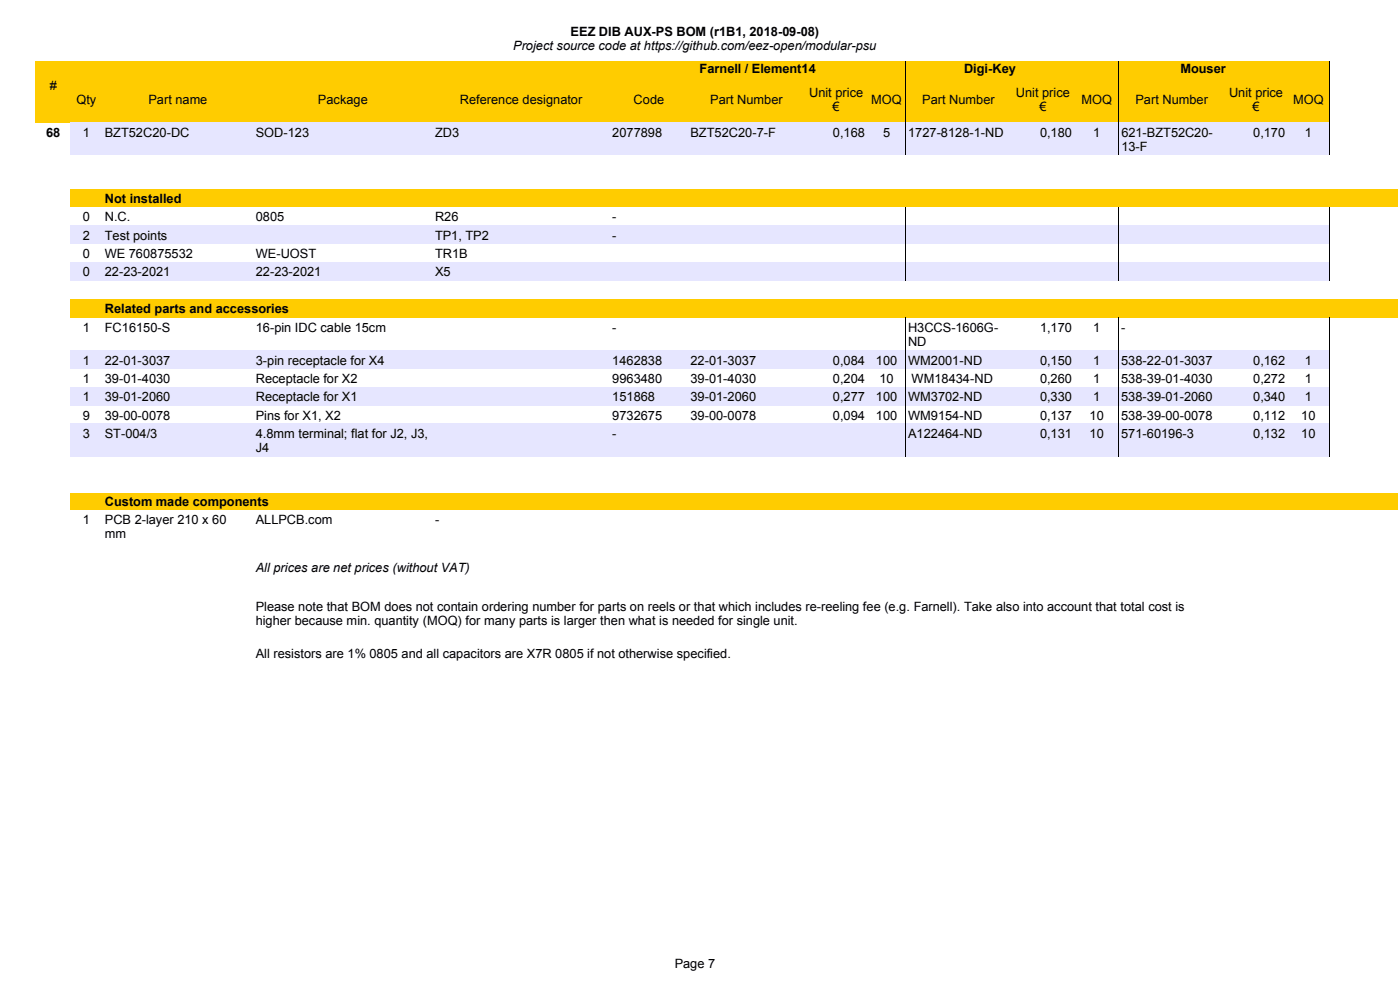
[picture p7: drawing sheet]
<svg xmlns="http://www.w3.org/2000/svg" width="297mm" height="210mm" viewBox="0 0 297 210" stroke-linecap="round" stroke-linejoin="round" font-family="sans-serif">
<defs><g id="words">
<g font-size="2.7">
<text x="108.9" y="10.6">Project source code at https://github.com/eez-open/modular-psu</text>
<text x="121" y="7.6">EEZ DIB AUX-PS BOM (r1B1, 2018-09-08)</text>
<text x="148.4" y="15.4">Farnell / Element14</text>
<text x="204.5" y="15.4">Digi-Key</text>
<text x="250.4" y="15.4">Mouser</text>
<text x="10.5" y="19">#</text>
<text x="16.2" y="22">Qty</text>
<text x="31.5" y="22">Part name</text>
<text x="67.5" y="22">Package</text>
<text x="97.5" y="22">Reference designator</text>
<text x="134.4" y="22">Code</text>
<text x="150.7" y="22">Part Number</text>
<text x="171.7" y="20.5">Unit price</text>
<text x="176.6" y="23.5">€</text>
<text x="184.8" y="22">MOQ</text>
<text x="195.7" y="22">Part Number</text>
<text x="215.5" y="20.5">Unit price</text>
<text x="220.5" y="23.5">€</text>
<text x="229.4" y="22">MOQ</text>
<text x="240.9" y="22">Part Number</text>
<text x="260.7" y="20.5">Unit price</text>
<text x="265.7" y="23.5">€</text>
<text x="274.3" y="22">MOQ</text>
<text x="9.8" y="29">68</text>
<text x="17.6" y="29">1</text>
<text x="22.2" y="29">BZT52C20-DC</text>
<text x="54.3" y="29">SOD-123</text>
<text x="92.3" y="29">ZD3</text>
<text x="129.9" y="29">2077898</text>
<text x="146.5" y="29">BZT52C20-7-F</text>
<text x="176.7" y="29">0,168</text>
<text x="187.3" y="29">5</text>
<text x="192.7" y="29">1727-8128-1-ND</text>
<text x="220.6" y="29">0,180</text>
<text x="231.9" y="29">1</text>
<text x="237.9" y="29">621-BZT52C20-</text>
<text x="265.9" y="29">0,170</text>
<text x="276.8" y="29">1</text>
<text x="237.9" y="32">13-F</text>
<text x="17.6" y="46.9">0</text>
<text x="22.2" y="43.1">Not installed</text>
<text x="22.2" y="46.9">N.C.</text>
<text x="54.3" y="46.9">0805</text>
<text x="92.3" y="46.9">R26</text>
<text x="129.9" y="46.9">-</text>
<text x="17.6" y="50.8">2</text>
<text x="22.2" y="50.8">Test points</text>
<text x="92.3" y="50.8">TP1, TP2</text>
<text x="129.9" y="50.8">-</text>
<text x="17.6" y="54.7">0</text>
<text x="17.6" y="58.6">0</text>
<text x="22.2" y="54.7">WE 760875532</text>
<text x="22.2" y="58.6">22-23-2021</text>
<text x="54.3" y="54.7">WE-UOST</text>
<text x="54.3" y="58.6">22-23-2021</text>
<text x="92.3" y="54.7">TR1B</text>
<text x="92.3" y="58.6">X5</text>
<text x="17.6" y="70.3">1</text>
<text x="22.2" y="66.3">Related parts and accessories</text>
<text x="22.2" y="70.3">FC16150-S</text>
<text x="54.3" y="70.3">16-pin IDC cable 15cm</text>
<text x="129.9" y="70.3">-</text>
<text x="192.7" y="70.3">H3CCS-1606G-</text>
<text x="220.6" y="70.3">1,170</text>
<text x="231.9" y="70.3">1</text>
<text x="237.8" y="70.3">-</text>
<text x="17.6" y="77.3">1</text>
<text x="22.2" y="77.3">22-01-3037</text>
<text x="54.3" y="77.3">3-pin receptacle for X4</text>
<text x="129.9" y="77.3">1462838</text>
<text x="146.5" y="77.3">22-01-3037</text>
<text x="176.7" y="77.3">0,084</text>
<text x="185.8" y="77.3">100</text>
<text x="192.7" y="77.3">WM2001-ND</text>
<text x="192.7" y="73.4">ND</text>
<text x="220.6" y="77.3">0,150</text>
<text x="231.9" y="77.3">1</text>
<text x="237.8" y="77.3">538-22-01-3037</text>
<text x="265.9" y="77.3">0,162</text>
<text x="276.8" y="77.3">1</text>
<text x="17.6" y="81.2">1</text>
<text x="22.2" y="81.2">39-01-4030</text>
<text x="54.3" y="81.2">Receptacle for X2</text>
<text x="129.9" y="81.2">9963480</text>
<text x="146.5" y="81.2">39-01-4030</text>
<text x="176.7" y="81.2">0,204</text>
<text x="186.5" y="81.2">10</text>
<text x="193.4" y="81.2">WM18434-ND</text>
<text x="220.6" y="81.2">0,260</text>
<text x="231.9" y="81.2">1</text>
<text x="237.8" y="81.2">538-39-01-4030</text>
<text x="265.9" y="81.2">0,272</text>
<text x="276.8" y="81.2">1</text>
<text x="17.6" y="85.1">1</text>
<text x="17.6" y="89">9</text>
<text x="22.2" y="85.1">39-01-2060</text>
<text x="22.2" y="89">39-00-0078</text>
<text x="54.3" y="85.1">Receptacle for X1</text>
<text x="54.3" y="89">Pins for X1, X2</text>
<text x="129.9" y="85.1">151868</text>
<text x="129.9" y="89">9732675</text>
<text x="146.5" y="85.1">39-01-2060</text>
<text x="146.5" y="89">39-00-0078</text>
<text x="176.7" y="85.1">0,277</text>
<text x="176.7" y="89">0,094</text>
<text x="185.8" y="85.1">100</text>
<text x="185.8" y="89">100</text>
<text x="192.7" y="85.1">WM3702-ND</text>
<text x="192.7" y="89">WM9154-ND</text>
<text x="220.6" y="85.1">0,330</text>
<text x="220.6" y="89">0,137</text>
<text x="231.1" y="89">10</text>
<text x="231.9" y="85.1">1</text>
<text x="237.8" y="85.1">538-39-01-2060</text>
<text x="237.8" y="89">538-39-00-0078</text>
<text x="265.9" y="85.1">0,340</text>
<text x="265.9" y="89">0,112</text>
<text x="276" y="89">10</text>
<text x="276.8" y="85.1">1</text>
<text x="17.6" y="92.9">3</text>
<text x="22.2" y="92.9">ST-004/3</text>
<text x="54.3" y="92.9">4.8mm terminal; flat for J2, J3,</text>
<text x="54.3" y="95.9">J4</text>
<text x="129.9" y="92.9">-</text>
<text x="192.7" y="92.9">A122464-ND</text>
<text x="220.6" y="92.9">0,131</text>
<text x="231.1" y="92.9">10</text>
<text x="237.8" y="92.9">571-60196-3</text>
<text x="265.9" y="92.9">0,132</text>
<text x="276" y="92.9">10</text>
<text x="22.2" y="107.3">Custom made components</text>
<text x="17.6" y="111">1</text>
<text x="22.3" y="111">PCB 2-layer 210 x 60</text>
<text x="54.3" y="111">ALLPCB.com</text>
<text x="92.3" y="111">-</text>
<text x="22.3" y="114.1">mm</text>
<text x="54.3" y="121.3">All prices are net prices (without VAT)</text>
<text x="54.3" y="129.5">Please note that BOM does not contain ordering number for parts on reels or that which includes re-reeling fee (e.g. Farnell). Take also into account that total cost is</text>
<text x="54.3" y="132.6">higher because min. quantity (MOQ) for many parts is larger then what is needed for single unit.</text>
<text x="54.3" y="139.6">All resistors are 1% 0805 and all capacitors are X7R 0805 if not otherwise specified.</text>
<text x="143.1" y="205.3">Page 7</text>
</g>
</g></defs>
<path d="M7.6 12.9h274.3v13.1h-274.3z" fill-rule="evenodd" fill="#fc0"/>
<path d="M192.1 12.9v13.1M237.4 12.9v13.1M282 12.9v13.1" fill="none" stroke="#000" stroke-width=".21"/>
<path d="M14.9 26h267v6.8h-267z" fill-rule="evenodd" fill="#e6e6ff"/>
<path d="M14.9 40.2h281.7v3.7h-281.7z" fill-rule="evenodd" fill="#fc0"/>
<g fill="#e6e6ff">
<path d="M14.9 47.8h267v3.9h-267z" fill-rule="evenodd"/>
<path d="M14.9 55.6h267v3.9h-267z" fill-rule="evenodd"/>
</g>
<path d="M14.9 63.4h281.7v3.9h-281.7z" fill-rule="evenodd" fill="#fc0"/>
<g fill="#e6e6ff">
<path d="M14.9 74.3h267v3.9h-267z" fill-rule="evenodd"/>
<path d="M14.9 82.1h267v3.9h-267z" fill-rule="evenodd"/>
<path d="M14.9 89.9h267v7h-267z" fill-rule="evenodd"/>
</g>
<path d="M14.9 104.5h281.7v3.5h-281.7z" fill-rule="evenodd" fill="#fc0"/>
<path d="M192.1 26v6.8M237.4 26v6.8M282 26v6.8M192.1 43.9v15.6M237.4 43.9v15.6M282 43.9v15.6M192.1 67.3v29.6M237.4 67.3v29.6M282 67.3v29.6" fill="none" stroke="#000" stroke-width=".21"/>
<use href="#words"/>
</svg>
